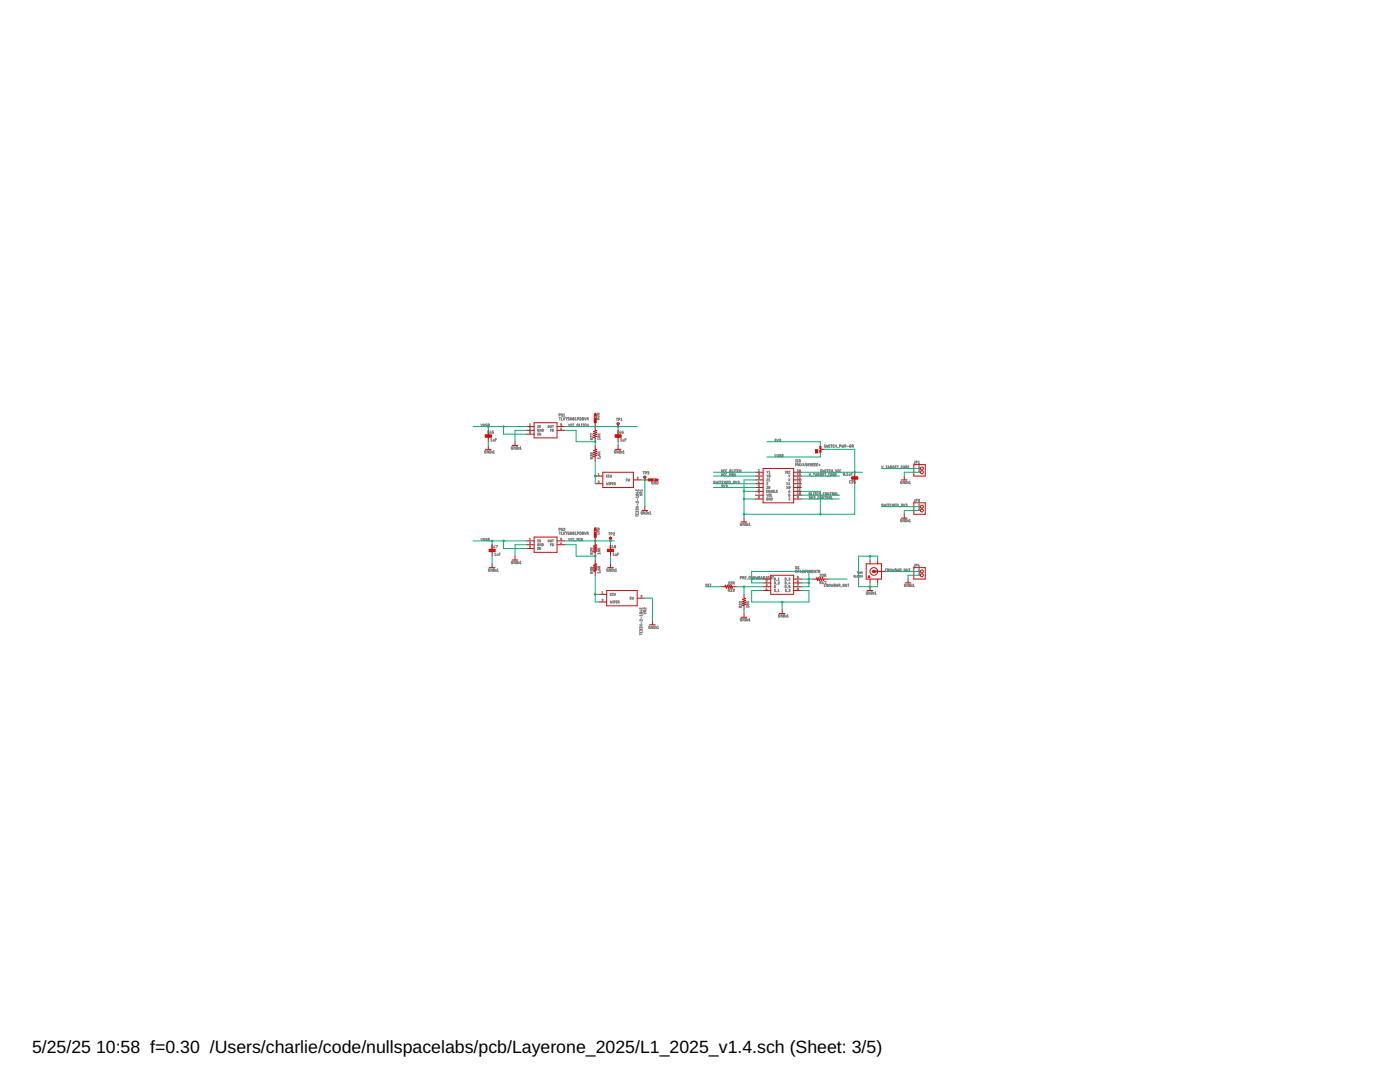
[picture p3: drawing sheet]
<svg xmlns="http://www.w3.org/2000/svg" width="279mm" height="216mm" viewBox="0 0 279 216" stroke-linecap="round" stroke-linejoin="round" font-family="sans-serif">
<defs><g id="words">
<g font-size="3.5">
<text x="6.4" y="210">5/25/25</text>
<text x="19.2" y="210">10:58 f=0.30 /Users/charlie/code/nullspacelabs/pcb/Layerone_2025/L1_2025_v1.4.sch (Sheet: 3/5)</text>
</g>
</g></defs>
<g fill="none" stroke="#808080" stroke-width=".2">
<path d="M96 84.6l.1 .5 .2-.5M96.5 84.6l.1 .5 .1-.1v-.4M97 89.9l-.3 .1 .1 .4h.2l-.1-.3M97.2 84.6l-.3 .1 .3 .3h-.3M97.4 84.6l.3 .1-.1 .4h-.2zM97.4 84.8h.2M97.5 89.9v.5l-.3-.5v.5M97.6 86l-.2 .1v.3l.2 .1M97.7 89.9l.3 .1v.3l-.1 .1h-.2zM97.9 86l-.1 .4h.2M97.9 87.6l.2-.1v.5M97.9 88h.3"/>
<path d="M98 86.3v.2M98.2 90.1h.1M98.2 90.3v.1M98.2 90.3h.1M98.4 87.7l.1 .3h.1v-.3M98.4 90.4h.3M98.4 90l.2-.1v.5M98.5 86h-.3v.2l.3 .1-.3 .2M98.9 87.7h.2M99.1 87.5h-.2v.5M102.3 89.2l-.3 .1 .1 .3h.2l-.1-.2M102.8 89.2v.4l-.2-.4v.4"/>
<path d="M103.1 89.2h.2v.4h-.2zM103.5 89.4h.1M103.5 89.6h.1M103.8 89.6h.2M103.8 89.3l.1-.1v.4M105.6 86.1h.3l-.1 .2M105.6 85.4h.3l-.3 .3h.3M105.6 84.6h.2v.4M105.6 85h.3M105.7 86.3h.1M105.8 86.3l.1 .1-.3 .1M107.3 86.6h.2"/>
<path d="M107.3 85.3h.1M107.3 84.9h.1M107.4 84.9v.4M107.5 86.4h-.2v.4h.2M107.5 85.7h-.2l.1 .4h.1v-.3M107.8 84.9v.4l-.2-.4v.4M107.9 86.4v.4l-.2-.4v.4M108 85.7v.4l-.2-.4v.4M108.2 85.7h.2v.4h-.2zM109.4 84.9h.2l-.1 .4h-.1zM109.8 84.9l.1 .4h.1v-.4M109.9 85.8h.1"/>
<path d="M110 85.7h-.1v.4M110.2 85.7h.2v.3l-.2 .1zM110.2 85.8h.1M110.2 84.9h.2M110.3 84.9v.4M111.6 82.8h.2v-.2h-.2v.5M111.6 83.3h.2M111.7 83.3v.5M112 85.3l-.1 .3h.2M112 83.3v.5h.2M112.1 85.6v.1M112.1 84.6h-.2v.2h.2l-.2 .2"/>
<path d="M112.2 82.6l-.2 .1 .3 .3h-.3M112.4 83.3l.1 .5 .2-.5M112.5 82.7l.1-.1v.5M112.5 83.1h.2M112.9 83.4l.3-.1-.2 .5M113.5 84.6l.1 .5 .2-.5M113.6 83.3h-.3v.2l.3 .2v.1h-.3M114.2 84.6l-.2 .1v.3l.2 .1M114.4 83.4a.2 .2 0 0 1 .2 .2 .2 .2 0 0 1-.3 .2zM114.5 83.4l-.2 .3M114.6 84.6l-.2 .1v.4h.2M114.7 85.1h.3"/>
<path d="M114.8 83.8h.2M114.8 83.4l.1-.1v.5M115.3 83.6h.2v-.2l-.2-.1v.5M115.4 84.6h-.2v.5h.2l-.1-.3M115.7 84.6v.5h.2M115.7 83.3l.3 .1v.3l-.2 .1h-.1zM116 84.6l.1 .5h-.1M116.2 83.3l.3 .1-.1 .4h-.2zM116.2 83.5h.2M116.3 84.6h.3M116.4 84.6v.5M116.6 83.3l.2 .5 .2-.5"/>
<path d="M116.9 84.6l-.2 .1v.3l.2 .1M117.1 84.6v.5M117.1 84.8h.3M117.2 83.6h.1M117.3 83.6l.1-.2-.2-.1v.5M117.3 83.6l.1 .2M117.4 84.6v.5M118.1 87.6l-.2-.1-.1 .2h.5M118.1 91.4l-.2-.1-.1 .2h.5M118.1 87.6v.1M118.1 91.4v.1M118.3 87v.3l-.4-.3v.3"/>
<path d="M118.3 90.8v.3l-.4-.3v.3M118.3 86.7l-.5-.2 .1 .3M118.3 87.5l-.2 .1M118.3 91.3l-.2 .1M119.1 83l.5 .1-.1 .1h-.4M119.1 82.5h.5l-.5 .2h.5M119.3 90.7l.2 .2M119.3 86.8h.5M119.3 86.5l.3 .3M119.3 90.4h.5M119.3 90.1l.3 .3M119.4 96.1l.2-.1-.2 .4h.2"/>
<path d="M119.4 94.9h.2M119.4 94.6l.1-.2v.5M119.4 83.7l-.2-.3-.1 .3h.5M119.6 90.6l-.1 .3M119.6 90.6h.1M119.6 83.4l-.2 .1M119.6 90.6l.1 .2-.2 .1M119.7 91.1h.1M119.8 87.6h-.5l.1 .1M119.8 87.5v.2M119.8 91.3v.2M119.8 86.5l-.3 .2"/>
<path d="M119.8 91.4h-.5l.1 .1M119.8 90.1l-.3 .2M121 96.3l.1 .4 .1-.2 .1 .2 .1-.4M121.2 94.8h-.2v.4h.2M121.6 94.8l-.2 .1v.3h.2M121.6 96.7h.1M121.6 96.3h.1M121.6 96.3v.4M121.7 94.8l.1 .4 .1-.3 .1 .3 .1-.4M121.8 96.5h.2v-.2h-.2v.4M122.2 96.5h.2M122.4 96.3h-.2v.4h.2"/>
<path d="M122.6 96.5h.2v-.2h-.2v.4M122.7 96.5l.1 .2M122.9 89.9l-.3 .1 .1 .4h.2l-.1-.3M123 83.5h.3M123.1 83.5v.4M123.4 89.9v.5l-.3-.5v.5M123.5 83.7h.2v-.2h-.2v.4M123.5 86l-.2 .1v.3l.2 .1M123.6 89.9l.3 .1-.1 .4h-.2zM123.8 86l-.1 .4h.2M123.8 88h.3M123.8 87.6l.2-.1v.5"/>
<path d="M123.8 86.3v.2M123.9 83.6l.1-.1v.4M123.9 83.9h.3M124.1 90.1h.1M124.1 90.3h.1M124.1 90.3v.1M124.1 86.2h.3l-.1 .3-.2-.1zM124.3 87.7l.1 .3h.1v-.3M124.3 90.4h.3M124.3 90l.2-.1v.5M124.4 86l-.3 .2M124.8 87.7h.2"/>
<path d="M125 87.5h-.2v.5M125.2 95.5l-.2 .1v.3l.2 .1M125.3 95.5l.1 .5 .1-.3 .1 .3 .1-.5M126.9 97.7v.2h.5v-.2M127 98.6l.4 .1a.2 .2 0 0 1-.2 .1 .2 .2 0 0 1-.2-.2zM127 98.6l.3 .2M127.1 95.2l.2 .1-.1 .1M127.1 97.7v.2M127.2 98.2h.2M127.2 99.5v.3M127.2 95.4l.1 .1-.2 .1M127.3 98.1v.3l-.4-.1"/>
<path d="M127.4 99.1v.2M127.4 99.2h-.5l.1 .1M127.7 98.6l.5 .2-.5 .1M128 98.4l-.1-.3-.2 .1v.2h.5M128.2 97.7v.3M128.2 98.1l-.2 .2M128.2 97.8h-.5l.1 .2M128.3 94.1h.3M128.5 94.1v.5M128.8 94.4h.2v-.3h-.2v.5M129.2 94.1h.3l-.1 .2M129.3 94.3h.1"/>
<path d="M129.4 94.3l.1 .2-.3 .1M130.3 96.1l-.3 .1 .1 .3 .2 .1-.1-.3M130.8 96.1v.5l-.2-.5v.5M131.1 96.1l.2 .1-.1 .4h-.1zM142.7 96.1h-.3l.3 .3h-.3M142.9 96l.1 .5 .1-.3 .1 .3 .1-.5M143.4 96.5h.2M143.4 96h.2M143.5 96v.5M143.7 96h.3M143.8 96v.5M143.9 96.8h.3l-.1 .2"/>
<path d="M143.9 93.7l.2 .5 .2-.5M143.9 94.5l.2 .5 .2-.5M144 97h.1M144.1 97l.1 .2-.3 .1M144.4 96l-.3 .1 .1 .3 .2 .1M144.4 96.8l.1 .5 .2-.5M144.6 96.2h.2M144.6 96v.5M144.7 93.7l-.3 .1v.3l.3 .1M144.7 94.5l-.3 .1v.3l.3 .1M144.8 96v.5M144.9 96.8h.2l-.2 .2"/>
<path d="M145 97l.1 .2-.2 .1M145 93.7l-.2 .1v.3l.2 .1M145 94.5l-.2 .1v.3l.2 .1M145.1 96.2h.1M145.2 94.3h.2M145.2 95h.2M145.3 96h-.2v.5h.2M145.5 96l.2 .1v.4h-.2zM145.6 95v-.5l.2 .3 .1-.3v.5M145.9 93.7l-.3 .1v.3l.3 .1-.1-.3M145.9 96.5h.3M146.1 93.7v.5h.2"/>
<path d="M146.1 95h.1M146.1 94.5h.1M146.2 94.5v.5M146.3 96l.3 .1-.2 .1M146.5 96.2l.1 .2-.3 .1M146.5 94.2h.1M146.5 93.7h.1M146.5 93.7v.5M146.7 94.5v.5l-.2-.5v.5M146.7 93.7h.3M146.8 96l.1 .5 .2-.5M146.9 93.7v.5"/>
<path d="M147.3 96l.2 .1-.2 .1M147.4 93.7l-.2 .1v.3l.2 .1M147.4 96.2l.1 .2-.2 .1M147.6 93.9h.3M147.6 93.7v.5M147.9 93.7v.5M151.3 97.7l.3 .1M151.3 97.7l.1 .2 .2-.1M151.3 94.6l.2-.1-.2 .4h.3M151.3 95.2l.3 .1-.1 .1M151.3 98.3h.3l-.1 .4M151.3 94.1h.3"/>
<path d="M151.3 93.8l.2-.1v.4M151.4 95.4h.1M151.4 96l-.1 .3h.3M151.5 95.4l.1 .1-.3 .1M151.5 96.2v.2M151.5 97.5l-.2 .2M151.6 96.7h-.3v.2l.3 .1-.3 .2M151.6 97.8h.1M153 95.5h.2l-.2 .5h.2M153 98h.2M153 98.6l.2 .4 .1-.4M153 96.3h.2l-.2 .4h.2"/>
<path d="M153 94.8l.2 .2M153 94l.2 .2M153 97.1h.2l-.2 .4h.2M153.2 94.2v.2M153.2 95v.2M153.2 97.8h-.2v.5h.2M153.2 99.4h-.2l.1 .4h.1v-.3M153.3 94.8l-.1 .2M153.3 94l-.1 .2M153.4 96h.2M153.4 95.7l.1-.2v.5M153.4 97.1h.2v.4l-.2-.1z"/>
<path d="M153.5 98.8h.1M153.5 94.4h.2M153.5 94.1l.1-.1v.4M153.5 94.8h.1l.1 .2-.1 .2zM153.6 97.8v.5l-.2-.5v.5M153.6 97.2l-.2 .2M153.6 98.6h-.1v.4h.1M153.6 94.9l-.1 .2M153.7 99.4v.4l-.2-.4v.4M153.8 98.3l.1-.5 .2 .5M153.8 98.1h.2M153.8 98.8h.2"/>
<path d="M153.9 99.4h.2v.4h-.2zM154 98.6h-.2v.4h.2M154.2 97.8l.2 .1v.3l-.2 .1zM154.2 98h.1M154.6 87.6l.3 .1-.2 .2M154.6 90.7l.2 .5 .1-.5M154.6 97.8v.5h.2M154.7 87.9l.2 .1-.3 .1M155 98h.1M155 87.6l.2 .5 .2-.5M155.1 90.7l.1 .5 .2-.1v-.4M155.2 97.8h-.2v.5h.2"/>
<path d="M155.5 87.6l.3 .1-.2 .2M155.7 87.9l.1 .1-.3 .1M155.8 90.7l-.2 .1 .3 .3h-.3M156.1 90.7l.2 .1v.3l-.2 .1zM156.1 90.9h.1M156.7 94l.1 .4 .2-.4M157 97.1l.3 .4M157 96.3l.3 .4M157.3 97.1l-.3 .4M157.3 96.3l-.3 .4M157.3 94l-.2 .1 .1 .3h.1M157.4 98.3l.1-.5 .2 .5"/>
<path d="M157.4 95.5l.3 .5M157.4 94.8l.1 .2M157.4 98.1h.2M157.4 98.6l.2 .1v.3h-.2zM157.4 98.8h.1M157.4 96.4l.1-.1v.4M157.4 96.7h.3M157.5 97.1l.2 .2-.2 .2zM157.5 95v.2M157.6 97.2l-.1 .2M157.7 99.4h-.2v.3l.2 .1M157.7 94l-.2 .1v.3h.2"/>
<path d="M157.7 95.5l-.3 .5M157.7 94.8l-.2 .2M158.8 93v-.5l.2 .2 .1-.2v.5M158.8 92.2h.1M158.8 91.7h.1M158.9 91.7v.5M159.1 94.9h.2M159.1 97.6l.1-.1v.4M159.1 93.8l.1-.1v.4M159.1 94.6l.1-.2v.5M159.1 95.3l.1-.1v.4M159.1 96.1l.1-.1v.4"/>
<path d="M159.1 96.8l.1-.1v.5M159.1 98.4l.1-.1v.4M159.1 97.9h.2M159.1 98.7h.2M159.1 94.1h.2M159.1 95.6h.2M159.1 97.2h.2M159.1 96.4h.2M159.1 99.1h.2v.2h-.1zM159.3 91.7l-.2 .1v.4h.2M159.3 93l.2-.5 .1 .5M159.3 99.3l-.1 .1"/>
<path d="M159.3 92.8h.3M159.5 93.9l.2 .1M159.5 93.9l.1 .2 .1-.1M159.5 96.8h.2l-.2 .4h.2M159.5 96h.2v.2M159.5 97.9h.2M159.5 97.6l.1-.1v.4M159.6 98.3h.1l-.1 .4zM159.6 96.2h.1M159.6 95.2l-.1 .3h.2M159.6 96.2l.1 .1-.2 .1M159.7 95.4v.2"/>
<path d="M159.7 93.7l-.2 .2M159.7 98.4l-.2 .2M159.7 94.4h-.2v.2l.2 .1v.2h-.2M159.7 94h.1M159.8 92.5l.3 .5M160.1 92.5l-.3 .5M160.4 92.5l-.1 .4h.2M160.5 92.7v.3M161 92.5h-.3v.2l.3 .1-.3 .2M161.5 99.1h.2l-.2 .2M161.5 94.5l.1 .5 .2-.5M161.6 99.3l.1 .1-.2 .1"/>
<path d="M161.7 92.5h.2l-.2 .2M161.7 98.3h-.2v.5h.2l-.1-.3M161.8 92.7l.1 .2-.2 .1M161.9 99.1l.2 .4 .1-.4M161.9 95h.3M162 98.3v.5h.2M162.2 92.7h.1M162.3 94.5h.3M162.3 98.8h.2M162.3 98.3h.2M162.4 99.1h.3l-.1 .2M162.4 92.5h-.2v.5h.2"/>
<path d="M162.4 98.3v.5M162.4 94.5v.5M162.5 99.3h.1M162.5 99.3l.2 .1-.3 .1M162.6 92.7h.1M162.6 98.3h.3M162.7 95l.2-.5 .1 .5M162.7 98.3v.5M162.8 94.8h.2M162.8 92.5h-.2v.5h.2M162.8 99.6h.3M163 92.7h.1"/>
<path d="M163.2 92.5h-.2v.5h.2M163.2 94.8l.2-.1 .1-.1-.3-.1v.5M163.3 98.3l-.3 .1v.3l.3 .1M163.4 92.8h.3M163.4 94.8l.1 .2M163.4 99.1l-.2 .1 .1 .3h.1M163.4 98.5h.3M163.4 98.3v.5M163.5 92.6v.3M163.7 99.1h.2l-.1 .4h-.1zM163.7 98.3v.5M163.9 98.8h.2"/>
<path d="M164 94.5l-.3 .1v.3l.3 .1-.1-.3M164 93.8l-.2-.1v.2l.2 .2h-.3M164.2 93.7l.1 .5 .1-.3 .1 .3 .1-.5M164.2 94.7h.2M164.4 99.1v.4l-.3-.4v.4M164.4 94.5h-.2v.5h.2M164.5 98.3l-.2 .1v.3l.2 .1M164.6 99.1h.2M164.6 94.5h.2M164.7 94.5v.5M164.7 99.1v.4M164.7 98.3l.3 .1-.1 .4-.2-.1z"/>
<path d="M164.7 88.8l-.2 .1 .3 .3h-.3M164.8 94.2h.1M164.8 93.7h.1M164.8 93.7v.5M164.9 88.8l.1 .5 .2-.4 .1 .4 .1-.5M165 95h.2M165 99.3h.2v-.2h-.2v.4M165 93.7h.3M165.2 93.7v.5M165.2 99.3l.1 .2M165.4 98.3v.5l-.2-.5v.5M165.5 99.1h.2v.4l-.2-.1z"/>
<path d="M165.5 89.3h.2M165.5 88.8h.2M165.6 94.5l-.2 .1v.3l.2 .1M165.6 88.8v.5M165.6 98.3h.3M165.7 93.7l-.2 .1v.3l.2 .1M165.8 98.3v.5M165.8 94.6h.2l-.1 .4-.1-.2zM165.8 88.8h.3M165.9 93.9h.3M165.9 93.7v.5M165.9 88.8v.5"/>
<path d="M166 99.1v.4h.2M166.1 98.6h.1M166.2 93.7v.5M166.2 98.6l.1-.2-.2-.1v.5M166.2 98.6l.1 .2M166.2 94.8h.2M166.3 94.3h.3M166.4 94.8l.1-.2-.3-.1v.5M166.4 94.8l.1 .2M166.5 88.8l-.3 .1v.3l.3 .1M166.6 98.3h.2l-.1 .5-.1-.1zM166.6 88.8v.5"/>
<path d="M166.6 89h.3M166.7 93.7l.2 .5 .1-.5M166.7 94.7h.2M166.9 88.8v.5M166.9 94.5h-.2v.5h.2M167 98.3v.5h.3M167.1 89.3h.2M167.4 93.7l-.2 .1v.3l.2 .1M167.5 89h.2v-.2h-.2v.5M167.8 93.7l-.2 .1v.3l.2 .1M168 88.8l.1 .5 .1-.4 .1 .4 .1-.5M168.4 94.4l.2 .2-.2 .3-.1-.3z"/>
<path d="M168.6 94.5l-.3 .2M168.6 89h.1M168.7 89l.1-.1-.2-.1v.5M168.7 94.8v.1M168.7 94.8h.1M168.7 89l.1 .3M168.8 94.8v.1M169 94.9h.2M169 94.5l.1-.1v.5M169.1 89.1h.3M169.4 94.5l.1 .4h.2v-.4M169.7 88.8h.1a.22 .22 0 0 1 .1 .3 .22 .22 0 0 1-.3 .1z"/>
<path d="M169.8 95.9l-.3 .1v.3l.3 .1M169.8 88.9l-.2 .3M169.9 94.6h.2M169.9 95.9l.3 .1-.2 .1M170.1 96.1l.1 .2-.3 .1M170.1 89h.2v-.2h-.2v.5M170.1 94.4h-.2v.5M170.2 89l.1 .3M170.7 96.3l-.3 .1M170.7 95.9h-.3v.2l.3 .1M170.7 96.2v.1M175.9 93l.2 .5 .2-.5"/>
<path d="M176.4 93.5h.2M176.8 93h.2M176.9 93v.5M177.2 93.5l.1-.5 .2 .5M177.2 93.3h.3M177.7 93.2h.2v-.2h-.2v.5M177.9 93.2l.1 .3M178.4 93h-.2v.4l.2 .1v-.3M178.7 93.2h.1M178.9 93h-.2v.5h.2M179 93h.3M179.2 93v.5"/>
<path d="M179.5 93.5h.2M180 96l-.3 .1v.3l.3 .1-.1-.3M180.1 93l-.2 .1v.3l.2 .1M180.3 93h.2l-.1 .5-.1-.1zM180.5 96v.5l-.3-.5v.5M180.7 93.2h.2l.1-.2h-.3v.5M180.7 96l.3 .1-.1 .4h-.2zM180.9 93.2l.1 .3M181.2 96.2h.1M181.2 96.4v.1M181.2 96.4h.1M181.2 93.2h.2"/>
<path d="M181.3 96.4v.1M181.4 93h-.2v.5h.2M181.4 96.5h.3M181.4 96.1l.2-.1v.5M182.6 92l-.1 .5h-.1M182.6 99.6v.4l-.2 .1M182.8 92.3h.2v-.3h-.2v.5M182.8 99.9l.3-.2-.3-.1v.5M183.2 99.6l.3 .1-.1 .1M183.2 92.5h.3M183.2 92.1l.2-.1v.5M183.3 99.8h.1"/>
<path d="M183.3 93.8l.3-.1-.3 .4h.3M183.3 93l.2-.1v.4M183.3 93.3h.3M183.4 99.8l.1 .2-.3 .1M96 107.4l.1 .5 .2-.5M96.5 107.4l.1 .5h.1v-.5M97.2 107.5h-.3l.3 .4-.3-.1M97.4 107.4l.3 .1-.1 .4h-.2zM97.4 107.7h.2M97.7 113.5l-.2 .1v.3l.2 .1v-.3M98.3 113.5v.5l-.3-.5v.5M98.3 108.8l-.2 .1v.4h.2"/>
<path d="M98.5 113.5l.2 .1v.4h-.2zM98.6 108.8l-.1 .4h.3M98.7 110.5l.1-.1v.4M98.7 110.8h.3M98.7 109.1v.2M99 113.9h.1M99 113.7h.1M99 113.9v.1M99 108.9l.3-.1-.2 .5M99.2 110.5l.1 .3h.1v-.3M99.2 114h.3M99.2 113.6l.1-.1v.5"/>
<path d="M99.6 110.6h.2M99.8 110.4h-.2v.4M102.3 112l-.3 .1 .2 .4h.1l-.1-.3M102.8 112v.5l-.2-.5v.5M103.1 112l.2 .1v.3l-.1 .1h-.1zM103.5 112.2h.1M103.5 112.4h.1M103.6 112.2h.1M103.8 112.1l.1-.1v.5M103.8 112.5h.2M105.6 108.9h.2v.2M105.6 108.2h.3l-.3 .4h.3"/>
<path d="M105.6 107.5l.2-.1v.4M105.6 107.8h.3M105.7 109.1h.1M105.8 109.1l.1 .2h-.3M107.3 109.4h.2M107.3 108.1h.1M107.3 107.7h.1M107.4 107.7v.4M107.5 109.2h-.2v.5h.2M107.5 108.5h-.2l.1 .4h.1v-.2M107.8 107.7v.4l-.2-.4v.4M107.9 109.2v.5l-.2-.5v.5"/>
<path d="M108 108.5v.4l-.2-.4v.4M108.2 108.5l.2 .1-.1 .3h-.1zM109.4 107.8h.2l-.1 .3h-.1zM109.8 107.7l.1 .4h.1v-.4M109.9 108.7h.1M110 108.5h-.1v.4M110.2 108.5h.2v.4h-.2zM110.2 108.7h.1M110.2 107.7h.2M110.3 107.7v.4M111.6 105.7h.2v-.2l-.2-.1v.5M111.6 106.2h.2"/>
<path d="M111.7 106.2v.5M112 108.2l-.1 .3h.2M112 106.2v.5h.2M112.1 108.4v.2M112.1 107.4h-.2v.2l.2 .1-.2 .1M112.2 105.5h-.2l.3 .3h-.3M112.4 106.2l.1 .5 .2-.5M112.5 105.5h.2l-.2 .4h.2M112.9 106.2h.3l-.2 .5M113.5 107.4l.1 .5 .2-.5M113.6 106.2h-.3v.2l.3 .1v.1l-.3 .1M114.2 107.4l-.2 .1v.4h.2"/>
<path d="M114.3 106.2h.1a.2 .2 0 0 1 .2 .2 .2 .2 0 0 1-.3 .2zM114.5 106.3l-.2 .3M114.6 107.4l-.2 .1v.4h.2M114.7 108h.3M114.8 106.3l.1-.1v.5M114.8 106.7h.2M115.1 107.9v-.5l.2 .3 .2-.3v.5M115.3 106.4h.2v-.2h-.2v.5M115.7 107.4h.1M115.7 107.9h.1M115.7 106.2h.3l-.1 .4-.2 .1zM115.7 107.4v.5"/>
<path d="M116.2 106.2h.3l-.1 .4-.2 .1zM116.2 106.4h.2M116.3 107.4v.5l-.3-.5v.5M116.6 106.2l.2 .5 .2-.5M117.2 106.4h.1M117.3 106.4l.1-.1-.2-.1v.5M117.3 106.4l.1 .3M117.8 113.3l.3-.1 .2 .1-.2 .2zM117.9 109.4h.2l-.1 .2h-.1zM117.9 113.2l.3 .2M118 113.8l.2-.2 .1 .3M118 113.9l-.1-.3-.1 .3"/>
<path d="M118.1 110.6v-.2h-.2l-.1 .2h.5M118.1 109.4l.2 .2M118.1 114.4l-.2-.3-.1 .3h.5M118.3 109.8v.3l-.4-.2v.2M118.3 110.3l-.2 .1M118.3 114.1l-.2 .1M119.1 105.3l.5 .1-.3 .1 .3 .1-.5 .1M119.2 105.9h.3l.1 .2-.4 .1zM119.3 113.5l.2 .2M119.3 109.6h.5M119.3 109.3l.3 .3M119.3 113.2h.5"/>
<path d="M119.3 113l.3 .2M119.6 113.5l-.1 .2M119.6 113.5h.1M119.6 106.3v.3h-.5M119.6 113.5l.1 .1-.2 .1M119.7 113.9h.1M119.8 114.3h-.5l.1 .1M119.8 110.3v.3M119.8 114.1v.3M119.8 110.4h-.5l.1 .2M119.8 109.3l-.3 .2M119.8 113l-.3 .1"/>
<path d="M120.1 119.7l.2-.1-.2 .4h.3M120.1 118.1l.1-.1v.5M120.1 118.5h.3M121.4 113.5h-.3v.5h.3l-.1-.3M121.5 106.3h.3M121.6 106.3v.5M121.8 119.9l.1 .4 .1-.3 .1 .3 .1-.4M121.9 113.5v.5l-.3-.5v.5M121.9 106.6l.3-.1v-.2h-.3v.5M122 108.8l-.2 .1v.4h.2M122 118.4l-.2 .1v.2l.2 .1M122.1 113.5l.2 .1v.4h-.2z"/>
<path d="M122.2 108.8l-.1 .4h.3M122.3 110.8h.3M122.3 110.5l.1-.1v.4M122.3 118.4l-.2 .1 .1 .3h.1M122.3 119.9v.4M122.3 109.1v.2M122.4 106.4l.2-.1-.2 .5h.3M122.4 118.4l.2 .4v-.3l.1 .3 .1-.4M122.6 113.9h.1M122.6 113.7h.1M122.8 110.5l.1 .3h.1v-.3M122.8 114h.3"/>
<path d="M122.8 113.6l.1-.1v.5M123.2 119.9h-.2v.4h.2M123.2 110.6h.2M123.4 110.4h-.2v.4M125.9 119.1l-.1 .1v.3l.1 .1M126.1 119.1l.1 .5 .1-.3v.3l.1-.5M126.9 102.4l.1 .3 .4-.1v-.2M126.9 103h.5M126.9 102.8v.3M126.9 101l.5 .3M127.1 102.1l.2-.1 .1 .3M127.1 102.2l-.1-.2-.1 .3"/>
<path d="M127.1 101.7l.2-.2 .1 .3M127.1 101.7l-.1-.2-.1 .3M127.2 100.5v.4M127.4 100.1v.2l-.4-.2v.2M127.4 101l-.5 .3M127.9 118.8l.2 .1-.2 .1M128 119l.1 .1-.2 .1M128.2 102.1h-.2v.5h.2l-.1-.3M128.7 102.1v.5l-.3-.5v.5M128.9 102.1l.3 .1v.4h-.3zM129.4 102.3h.1M129.4 102.5v.1"/>
<path d="M129.4 102.5h.1M129.5 102.5v.1M129.6 102.6h.3M129.6 102.2l.2-.1v.5M140.9 116.8h.2M141.1 116.6h-.2v.5M141.3 116.8h.2M141.5 116.6h-.2v.5h.2M141.7 116.6h.2M141.8 116.6v.5M145.3 116.2h.3l-.3 .4h.3M145.4 117.8l.2-.1v-.1l-.2-.1v.5"/>
<path d="M145.5 117.8l.1 .2M145.8 116.2h.2l-.2 .4h.3M145.8 117.6h.3l-.3 .4h.3M146.3 117.5l.2 .1v.2M146.3 116.4h.1M146.3 117.8h.2M146.4 116.4l.2-.2-.3-.1v.5M146.4 117.8l.2 .1-.3 .1M146.5 116.4l.1 .2M147.7 115.3l.3-.2-.3-.1v.5M148 104.4l-.3 .1 .1 .4h.2l-.1-.3M148.2 115.3h.2"/>
<path d="M148.4 115.3l.1-.2-.3-.1v.5M148.4 115.3l.1 .2M148.5 104.4v.5l-.2-.5v.5M148.7 115.3h.2M148.8 104.4l.2 .1-.1 .4h-.1zM148.9 115h-.2v.5h.2M149.1 115.6h.2M149.2 104.6h.1M149.2 104.8h.1M149.5 104.9h.2M149.5 104.5l.1-.1v.5M149.7 115l-.2 .1v.4h.2"/>
<path d="M149.9 115.3h.1M150 115.3l.1-.2-.2-.1v.5M150 115.3l.1 .2M150.4 115.1h.2l-.1 .4-.2-.1zM150.8 115l.1 .5 .1-.3 .1 .3 .1-.5M151.4 115l.3 .1-.1 .4h-.2zM151.4 115.3h.2M151.8 115.5l.2-.5 .2 .5M151.9 115.4h.2M152.4 115.3h.2v-.2l-.2-.1v.5M152.5 115.3l.1 .2M152.8 115.6h.2"/>
<path d="M152.9 115.9l.2-.1-.2 .4h.2M152.9 116.5l.2 .1-.2 .1M152.9 115.1l.1-.1v.4M152.9 115.4h.2M153 117.3l-.1 .3h.2M153 116.7l.1 .2h-.2M153 117.5v.2M153.2 115.1h.2v.4h-.2zM153.7 115l.1 .5h.1v-.5M154.1 115h.3M154.3 115v.5M154.5 115.3l.3 .2-.1 .3h-.2z"/>
<path d="M154.5 116.1l.3 .1-.1 .3h-.2zM154.7 117.7h-.1l.1 .3h-.2M154.8 116.9h-.2v.4h.2l-.1-.2M154.9 118.1h.2M154.9 116.6h.2M154.9 115.8h.2M155.3 117.7l.1-.1v.4M155.3 118h.2M155.3 116.2h.2l-.2 .3h.2M155.3 115.8h.2M155.3 115.4l.1-.1v.5M156.7 115.3l.2 .1v.3l-.2 .1z"/>
<path d="M156.7 116.1l.2 .1v.3h-.2zM156.7 116.9h.2v.4h-.2zM156.9 117.7h-.2l.2 .3h-.2M157.1 116.6h.2M157.1 118.1h.2M157.1 115.8h.2M157.1 117.3h.2M157.4 115.3l.3 .1-.1 .1M157.4 117.7h.2l-.2 .3h.3M157.5 115.5h.1M157.5 116.1l-.1 .3h.3M157.5 115.5l.2 .2-.3 .1"/>
<path d="M157.6 116.3v.2M157.7 116.9h-.3v.2h.3l-.3 .2M158.8 114h.2v-.2h-.2v.5M158.8 113.1h.2v.4h-.2zM159 114l.1 .3M159 113.4l.1 .1M159.1 116h.2v.1h-.2zM159.1 116.6l.2-.1-.1 .4M159.3 113.5h.2M159.3 113.1l.1-.1v.5M159.3 114h.2M159.3 115.8l-.2 .2"/>
<path d="M159.3 115h-.2v.2l.2 .1-.2 .1M159.5 113.8h-.2v.5M159.8 113.8l-.1 .4h.2M159.9 114v.3M160.1 114h.2M160.4 113.8h-.3v.5h.3M160.6 113.8l.2 .1a.19 .19 0 0 1 0 .2 .19 .19 0 0 1-.2 .1zM160.8 113.9l-.2 .3M161 113.8h.3l-.2 .5M161.5 113.8l.2 .1v.3a.22 .22 0 0 1-.3-.1 .22 .22 0 0 1 .1-.3zM161.7 113.9l-.2 .3M162.2 113.8h-.2v.5h.2v-.3"/>
<path d="M162.7 113.8v.5l-.2-.5v.5M162.9 113.8h.3M163 113.8v.5M163.4 114l.2-.1-.2-.1v.5M163.5 114l.1 .3M163.6 114.7l.3-.1-.3 .5h.3M163.6 116.3h.3v-.3h-.3v.5M163.8 116.3l.1 .2M164.1 114.7l.2-.1-.2 .5h.3M164.2 116l-.1 .4h.3M164.3 116.3v.2M164.6 114.9l.2-.1v-.2h-.2v.5"/>
<path d="M164.6 116.1l.2-.1-.1 .5M164.7 116.6l-.2 .1v.3l.2 .1M164.7 114.9l.1 .2M164.9 116.8l.3-.2h-.3v.5M165.1 116.8l.1 .3M165.4 116.6h.2v.4h-.2zM165.8 116.6l.1 .5 .2-.4 .1 .4 .1-.5M166.5 116.6h.2v.4l-.2 .1zM166.5 116.8h.1M166.9 117.1l.1-.5 .2 .5M166.9 116.9h.3M167.4 116.8h.1"/>
<path d="M167.5 116.8l.2-.2h-.3v.5M167.6 116.8l.1 .3M167.9 117.1h.2M168.3 116.6h.2l-.1 .4-.2-.1zM168.7 116.6l.1 .4h.2v-.4M169.2 116.6h.2M169.3 116.6v.5M170.6 114.8l-.2 .1 .1 .2h.1v-.1M170.8 114.8v.3h.2M171.1 114.8v.3M171.1 114h.2M171.2 114v.4"/>
<path d="M171.3 114.8h.2M171.4 114.8v.3M171.4 114.2l.2 .2M171.4 114.2h.2M171.4 114.3h.2M171.6 114.2v.1M171.7 114.8l-.1 .1v.2h.1M171.8 114.2h-.1l.1 .2h-.1M171.9 115h.2M171.9 114.8v.3M172 114.2h.1M172 114l.1 .4"/>
<path d="M172.1 114.4h.1M172.1 114.8v.3M173.1 118.1h-.2v.5h.2v-.3M173.7 118.1v.5l-.3-.5v.5M173.9 118.1l.3 .1-.2 .4h-.1zM174.1 114.2l.1-.4 .2 .4M174.1 114.1h.2M174.4 118.3h.1M174.4 118.5h.1M174.6 118.6h.3M174.6 118.2l.1-.1v.5M174.8 113.8v.4l-.2-.4v.4"/>
<path d="M175 113.8h.2M175.1 113.8v.4M176.2 100.6l-.3 .1 .3 .3h-.3M176.4 100.6l.1 .5 .1-.4 .1 .4 .1-.5M176.9 113.5l-.2 .1v.3l.2 .1M177 101.1h.1M177 100.6h.1M177 100.6v.5M177.1 113.8h.2v-.3h-.2v.5M177.2 100.6h.3M177.3 113.8l.1 .2M177.4 100.6v.5"/>
<path d="M177.6 113.6h.2l-.1 .4-.1-.1zM177.9 100.6l-.2 .1v.3l.2 .1M178 113.5l.1 .5 .1-.3 .2 .3 .1-.5M178.1 100.6v.5M178.1 100.8h.2M178.3 100.6v.5M178.6 100.8h.1M178.6 113.5l.3 .1v.4h-.3zM178.6 113.7h.2M178.8 100.6h-.2v.5h.2M179 100.6h.2v.4l-.2 .1zM179.1 114l.1-.5 .2 .5"/>
<path d="M179.1 113.9h.2M179.4 101.1h.3M179.6 113.8h.2l.1-.2-.3-.1v.5M179.7 113.8l.2 .2M179.8 100.6h.3l-.2 .2M180 100.8l.1 .2-.3 .1M180 103.6l-.3 .1v.4h.3l-.1-.3M180 114.1h.3M180.3 100.6l.1 .5 .2-.5M180.4 113.6h.3l-.1 .4-.2-.1zM180.5 103.6v.5l-.3-.5v.5M180.7 103.6l.3 .2-.1 .3h-.2z"/>
<path d="M180.8 116.6l-.3 .1v.3l.3 .1-.1-.3M180.8 100.6h.2l-.1 .2M180.8 100.8h.1M180.9 100.8l.1 .2-.2 .1M180.9 113.5l.1 .5 .2-.1v-.4M181.2 103.8h.1M181.2 104h.1M181.3 103.8h.1M181.3 116.6v.5l-.3-.5v.5M181.4 113.5h.2M181.4 103.7l.2-.1v.5M181.4 104.1h.3"/>
<path d="M181.5 116.6h.3l-.1 .4-.2 .1zM181.5 113.5v.5M182 116.8h.1M182 117h.1M182.2 117.1h.3M182.2 116.7l.1-.1v.5M182.6 112.6v.3l-.2 .2M182.8 112.8h.2l.1-.2h-.3v.5M183.3 101.4l.3-.1-.3 .4h.3M183.3 114.3h.3l-.3 .4h.3M183.3 113.9h.3M183.3 100.6l.2-.1v.5"/>
<path d="M183.3 113.6l.2-.1v.4M183.3 101h.3M183.3 112.6l-.1 .3h.3M183.4 112.8v.3M122.6 120.1h.2v-.2h-.2v.4M123 120.1h.1M123.4 120.1h.1M123.5 120.1l.1-.1-.2-.1v.4M123.5 120.1l.1 .2M127.7 126l.1 .2h.3l.1-.2M127.7 126.6h.5M127.7 121.3v.2h.5v-.2"/>
<path d="M127.7 126.4v.3M127.7 124.6l.5 .3M127.7 122.3h.4a.22 .22 0 0 1-.2 .1 .22 .22 0 0 1-.2-.1zM127.8 122.2l.3 .2M127.9 125.7l.2-.1 .1 .3M127.9 125.8l-.1-.2-.1 .3M127.9 125.2l.2-.1 .1 .3M127.9 125.2h-.2v.2M127.9 121.3v.2M127.9 125.2v.1M128 121.8h.2M128 123.1v.3"/>
<path d="M128 124.1v.3M128.1 121.7v.3l-.4-.1M128.2 123.7v.2l-.5-.2 .1 .2M128.2 122.6v.3M128.2 124.6l-.5 .3M128.2 122.8h-.5l.1 .1M128.4 122.2l.5 .2-.5 .1M128.7 122v-.2h-.2l-.1 .2h.5M128.9 121.3v.3l-.4-.3v.3M128.9 121.8l-.2 .1M129.8 124.9l-.3 .1v.4h.3l-.1-.2M130.2 124.9v.5l-.2-.5v.5"/>
<path d="M130.5 124.9l.2 .1v.4h-.2zM131 125.2h.1M131 125.1v.1M131 125.3v.1M131 125.3h.1M131 125.4h.1M131 125.1h.1M131.2 125.4h.2M131.2 125l.1-.1v.5M147.8 121.1l-.2-.1-.1 .2h.5M147.8 121.1v.1M148 123.4l-.3 .1 .1 .4h.2l-.1-.3"/>
<path d="M148 120.5v.3l-.4-.3v.3M148 120v.3l-.4-.3v.3M148 121l-.2 .1M148.5 123.4v.5l-.2-.5v.5M148.8 123.4l.2 .1-.1 .4h-.1zM149 120.3h.5M149 120l.3 .3M149 120.6a.22 .22 0 0 1 .3-.1 .22 .22 0 0 1 .1 .2h-.4zM149.1 120.5l.3 .2M149.2 123.6h.1M149.2 123.8h.1M149.3 123.6h.1"/>
<path d="M149.5 123.5l.1-.1v.5M149.5 121.1h-.5l.1 .1M149.5 121v.2M149.5 120l-.3 .2M149.5 123.9h.2M155.6 122.6l-.2 .2v.3h.2v-.2M156.1 122.6v.5l-.2-.5v.5M156.4 122.6l.2 .1v.4h-.2zM156.8 122.9h.1M156.8 123.1h.1M157.1 123.1h.2M157.1 122.8l.1-.2v.5"/>
<circle cx="114" cy="83.7" r=".13"/>
<circle cx="114" cy="83.4" r=".11"/>
<circle cx="117.9" cy="90.5" r=".11"/>
<circle cx="118.2" cy="90.5" r=".14"/>
<circle cx="119.4" cy="87.1" r=".11"/>
<circle cx="119.6" cy="87.1" r=".14"/>
<circle cx="151.5" cy="99.3" r=".12"/>
<circle cx="151.5" cy="99.1" r=".1"/>
<circle cx="159.6" cy="92.1" r=".13"/>
<circle cx="159.6" cy="91.8" r=".11"/>
<circle cx="161.3" cy="92.8" r=".14"/>
<circle cx="161.3" cy="92.6" r=".11"/>
<circle cx="114" cy="106.5" r=".13"/>
<circle cx="114" cy="106.3" r=".11"/>
<circle cx="119.4" cy="110" r=".11"/>
<circle cx="119.6" cy="110" r=".14"/>
<circle cx="122.7" cy="109.2" r=".13"/>
<circle cx="122.7" cy="108.9" r=".11"/>
<circle cx="159.2" cy="117.6" r=".12"/>
<circle cx="159.2" cy="117.4" r=".1"/>
</g>
<g fill="none" stroke="#c90d0c" stroke-width=".2">
<path d="M96.9 89.7h1.1M97.5 85.9v.9M97.5 87.2v.9M97.5 88.9v.8M102.2 88.9h1.2M102.8 88.1v.8M105.1 86.6h1.5M105.1 85.9h1.5M105.1 85.1h1.5M106.6 84.3h4.6v3.1h-4.6zM111.2 85.9h1.5M111.2 85.1h1.5"/>
<path d="M118.6 83h.4v1.3h-.4zM118.7 83.4l.2 .1-.2 .1 .2 .1h-.2l.2 .1-.2 .1 .2 .1h-.2l.2 .1-.2 .1M118.8 96.5h1.5M118.8 95h1.5M118.8 84.3v1.6h.3l-.6 .2 .6 .2-.6 .2 .6 .2-.6 .2 .6 .2-.6 .2 .3 .1v.7M118.8 88.9v.8h.3l-.6 .2 .6 .2-.6 .2 .6 .2-.6 .2 .6 .2-.6 .2 .3 .1v.7M118.8 82.4l.1 .4h-.3zM120.3 94.2h6.1v3.1h-6.1zM122.8 89.7h1.1M123.1 84.5l.4-.1 .1 .2-.2 .4zM123.4 84.3v.8M123.4 85.9v.9"/>
<path d="M123.4 87.2v.9M123.4 88.9v.8M126.4 95.8h1.5M128.5 95.1l.2-.1 .2 .1-.2 .6zM128.7 95v.8h.8M129.5 95.6h1.3v.3h-1.3zM129.6 95.7l.1 .2 .1-.2v.2l.1-.2 .1 .2v-.2l.1 .2 .3-.2M131 95.6l.4 .2-.4 .1zM150.8 98h1.5M150.8 98.8h1.5M150.8 99.6h1.5M150.8 94.2h1.5"/>
<path d="M150.8 95.8h1.5M150.8 97.3h1.5M150.8 96.5h1.5M150.8 95h1.5M152.3 93.5h6.1v6.8h-6.1zM158.4 98h1.5M158.4 98.8h1.5M158.4 99.6h1.5M158.4 94.2h1.5M158.4 95.8h1.5M158.4 97.3h1.5M158.4 96.5h1.5"/>
<path d="M158.4 95h1.5M162.7 90.3l.1 .1M162.7 89.9v.1M162.7 90.1v.1M162.8 89.7l-.1 .1M162.9 89.7h.1M162.9 90.4h.1M163.1 89.7l.1 .1M163.2 90.3l-.1 .1M163.2 89.9v.1M163.2 90.1v.1M163.7 89.7h.8"/>
<path d="M163.7 88.9v.2M163.7 89.5v.3M163.7 90.2v.2M170.6 94.2v.9M170.6 95.6v.9M179.9 95.8h1.1M180.5 95v.8M182.4 92.7h2.3v2.3h-2.3zM183.5 93.5h.2M183.5 94.2h.2M97.6 113.3h1.2M98.2 108.7v.9"/>
<path d="M98.2 110.1v.9M98.2 112.5v.8M102.2 111.7h1.2M102.8 111v.7M105.1 109.5h1.5M105.1 108.7h1.5M105.1 107.9h1.5M106.6 107.2h4.6v3h-4.6zM111.2 108.7h1.5M111.2 107.9h1.5M118.6 105.8h.4v1.4h-.4zM118.7 106.3h.2l-.2 .1 .2 .1-.2 .1h.2l-.2 .1 .2 .1-.2 .1 .2 .1h-.2"/>
<path d="M118.8 107.2v1.5l.3 .1-.6 .2 .6 .2-.6 .1 .6 .2-.6 .2 .6 .2-.6 .2 .3 .1v.8M118.8 111.7v.8l.3 .1-.6 .2 .6 .2-.6 .2 .6 .1-.6 .2 .6 .2-.6 .2 .3 .1v.8M118.8 105.3l.1 .3h-.3zM119.5 118.6h1.6M121.1 117.8h6.1v3.1h-6.1zM121.3 113.3h1.1M121.6 107.3l.2-.1 .3 .2-.3 .5zM121.8 107.2v.7M121.8 108.7v.9M121.8 110.1v.9M121.8 112.5v.8M127.2 119.4h1.5"/>
<path d="M128.1 101.9h1.2M128.7 101.1v.8M143.9 117.1h.8l.1-.3 .1 .6 .2-.6 .2 .6 .2-.6 .2 .6 .2-.6 .2 .6 .1-.3h.8M147.9 104.1h1.2M148.5 103.4v.7M148.5 118.6v.8h.3l-.6 .2 .6 .2-.6 .2 .6 .2-.6 .2 .6 .2-.6 .2 .3 .1v.7M152.3 115.5h1.5M152.3 116.3h1.5M152.3 117.1h1.5M152.3 117.8h1.5M153.8 114.8h4.6v3.8h-4.6zM158.4 115.5h1.5"/>
<path d="M158.4 116.3h1.5M158.4 117.1h1.5M158.4 117.8h1.5M162.2 115.5h.8v-.2l.2 .5 .2-.5 .2 .5 .2-.5 .2 .5 .2-.5 .2 .5 .1-.3h.7M172.9 112.5h3v3h-3zM173.1 117.8h1.1M173.4 115l.2 .2h-.4zM173.4 114.8v.4M173.6 111.7v.8M173.6 115.5v.8M173.6 117.1v.7M174.4 114h2.3"/>
<path d="M175.2 111.7v.8M175.2 115.5v.8M179.9 103.4h1.1M180.5 102.6v.8M180.7 116.3h1.1M181.2 115.5v.8M182.4 100.3h2.3v2.3h-2.3zM182.4 113.3h2.3v2.2h-2.3zM183.5 114.8h.2M183.5 101.1h.2M183.5 101.9h.2M183.5 114h.2"/>
<path d="M119.5 120.1h1.6M129.6 124.7h1.2M130.2 123.9v.8M147.9 123.2h1.2M148.5 122.4v.8M155.5 122.4h1.2M156.1 121.6v.8"/>
<circle cx="184" cy="93.5" r=".3"/>
<circle cx="184" cy="94.2" r=".3"/>
<circle cx="174.4" cy="114" r=".76"/>
<circle cx="184" cy="101.1" r=".3"/>
<circle cx="184" cy="114.8" r=".3"/>
<circle cx="184" cy="101.9" r=".3"/>
<circle cx="184" cy="114" r=".3"/>
</g>
<g fill="#c90d0c" stroke="#c90d0c" stroke-width=".2">
<path d="M170 95.4h1.2v.2h-1.2z"/>
<path d="M170 95.1h1.2v.2h-1.2z"/>
<path d="M118.7 82.8h.2v.2h-.2z"/>
<path d="M118.7 105.6h.2v.2h-.2z"/>
<path d="M130.8 95.7h.2v.2h-.2z"/>
<path d="M96.8 86.8h1.3v.1h-1.3z"/>
<path d="M96.8 87.1h1.3v.1h-1.3z"/>
<path d="M122.7 86.8h1.3v.1h-1.3z"/>
<path d="M122.7 87.1h1.3v.1h-1.3z"/>
<path d="M97.6 109.6h1.2v.2h-1.2z"/>
<path d="M97.6 109.9h1.2v.2h-1.2z"/>
<path d="M121.2 109.6h1.2v.2h-1.2z"/>
<path d="M121.2 109.9h1.2v.2h-1.2z"/>
<path d="M162.8 89.8h.3v.5h-.3z"/>
</g>
<g fill="#c90d0c" stroke="#c90d0c" stroke-width=".2">
<path d="M163.6 89.1l.3 .1h-.3z" fill-rule="evenodd"/>
<path d="M163.6 89.9l.3 .1h-.3z" fill-rule="evenodd"/>
<path d="M163.6 89.4h.3l-.2 .1z" fill-rule="evenodd"/>
<path d="M163.6 90.1l.3 .1-.2 .1z" fill-rule="evenodd"/>
<circle cx="174.4" cy="114" r=".23"/>
</g>
<g fill="none" stroke="#0dab76" stroke-width=".2">
<path d="M94.4 85.1h10.7M97.5 85.1v.8M97.5 88.1v.8M100.5 85.1v1.5h4.6M105.1 85.9h-2.3v2.2M112.7 85.1h14.5M112.7 85.9h2.3v2.2h3.8v.8M118.8 91.9v4.6M123.4 85.1v.8M123.4 88.1v.8M127.9 95.8h.8v5.3M142.4 94.2h8.4"/>
<path d="M142.4 95h8.4M142.4 97.3h8.4M142.4 96.5h8.4M148.5 99.6h2.3M148.5 98h2.3M150.8 95.8h-2.3v7.6M153.1 88.1h10.6v.8M159.9 94.2h12.2M159.9 95h7.6M159.9 98h3.8v4.6M159.9 98.8h7.6M159.9 99.6h7.6"/>
<path d="M163.7 90.4v.8h-10.6M164.5 89.7h6.1v4.5M170.6 96.5v6.1h-22.1M175.9 93.5h7.6M183.5 94.2h-3v.8M94.4 107.9h10.7M98.2 107.9v.8M98.2 111v1.5M100.5 107.9v1.6h4.6M105.1 108.7h-2.3v2.3M112.7 107.9h9.9M112.7 108.7h2.3v2.3h3.8v.7"/>
<path d="M118.8 114.8v5.3h.7M118.8 118.6h.7M121.8 107.9v.8M121.8 111v1.5M128.7 119.4h1.5v4.5M140.9 117.1h3M147 117.1h5.3M148.5 117.1v1.5M150 115.5h2.3M152.3 117.8h-2.3v2.3h11.4v-2.3h-1.5M152.3 116.3h-2.3v-2.3h11.4v3.1h-1.5M159.9 115.5h2.3"/>
<path d="M159.9 116.3h1.5M165.2 115.5h3.9M173.6 111v.7M173.6 116.3v.8M175.2 111.7v-.7h-3.9v6.1h3.9v-.8M175.9 101.1h7.6M176.7 114h6.8M183.5 101.9h-3v.7M183.5 114.8h-2.3v.7M148.5 121.6v.8M156.1 120.1v1.5"/>
</g>
<g fill="#0dab76" stroke="#0dab76" stroke-width=".2">
<circle cx="118.8" cy="85.1" r=".15"/>
<circle cx="123.4" cy="85.1" r=".15"/>
<circle cx="118.8" cy="107.9" r=".15"/>
<circle cx="121.8" cy="107.9" r=".15"/>
<circle cx="148.5" cy="99.6" r=".15"/>
<circle cx="148.5" cy="98" r=".15"/>
<circle cx="148.5" cy="102.6" r=".15"/>
<circle cx="163.7" cy="102.6" r=".15"/>
<circle cx="156.1" cy="120.1" r=".15"/>
<circle cx="128.7" cy="95.8" r=".15"/>
<circle cx="173.6" cy="111" r=".15"/>
<circle cx="173.6" cy="117.1" r=".15"/>
<circle cx="100.5" cy="85.1" r=".15"/>
<circle cx="97.5" cy="85.1" r=".15"/>
<circle cx="100.5" cy="107.9" r=".15"/>
<circle cx="98.2" cy="107.9" r=".15"/>
<circle cx="148.5" cy="117.1" r=".15"/>
<circle cx="118.8" cy="88.1" r=".15"/>
<circle cx="118.8" cy="95" r=".15"/>
<circle cx="118.8" cy="111" r=".15"/>
<circle cx="118.8" cy="118.6" r=".15"/>
<circle cx="150" cy="115.5" r=".15"/>
<circle cx="161.4" cy="116.3" r=".15"/>
<circle cx="161.4" cy="115.5" r=".15"/>
<circle cx="170.6" cy="94.2" r=".15"/>
</g>
<use href="#words"/>
</svg>
